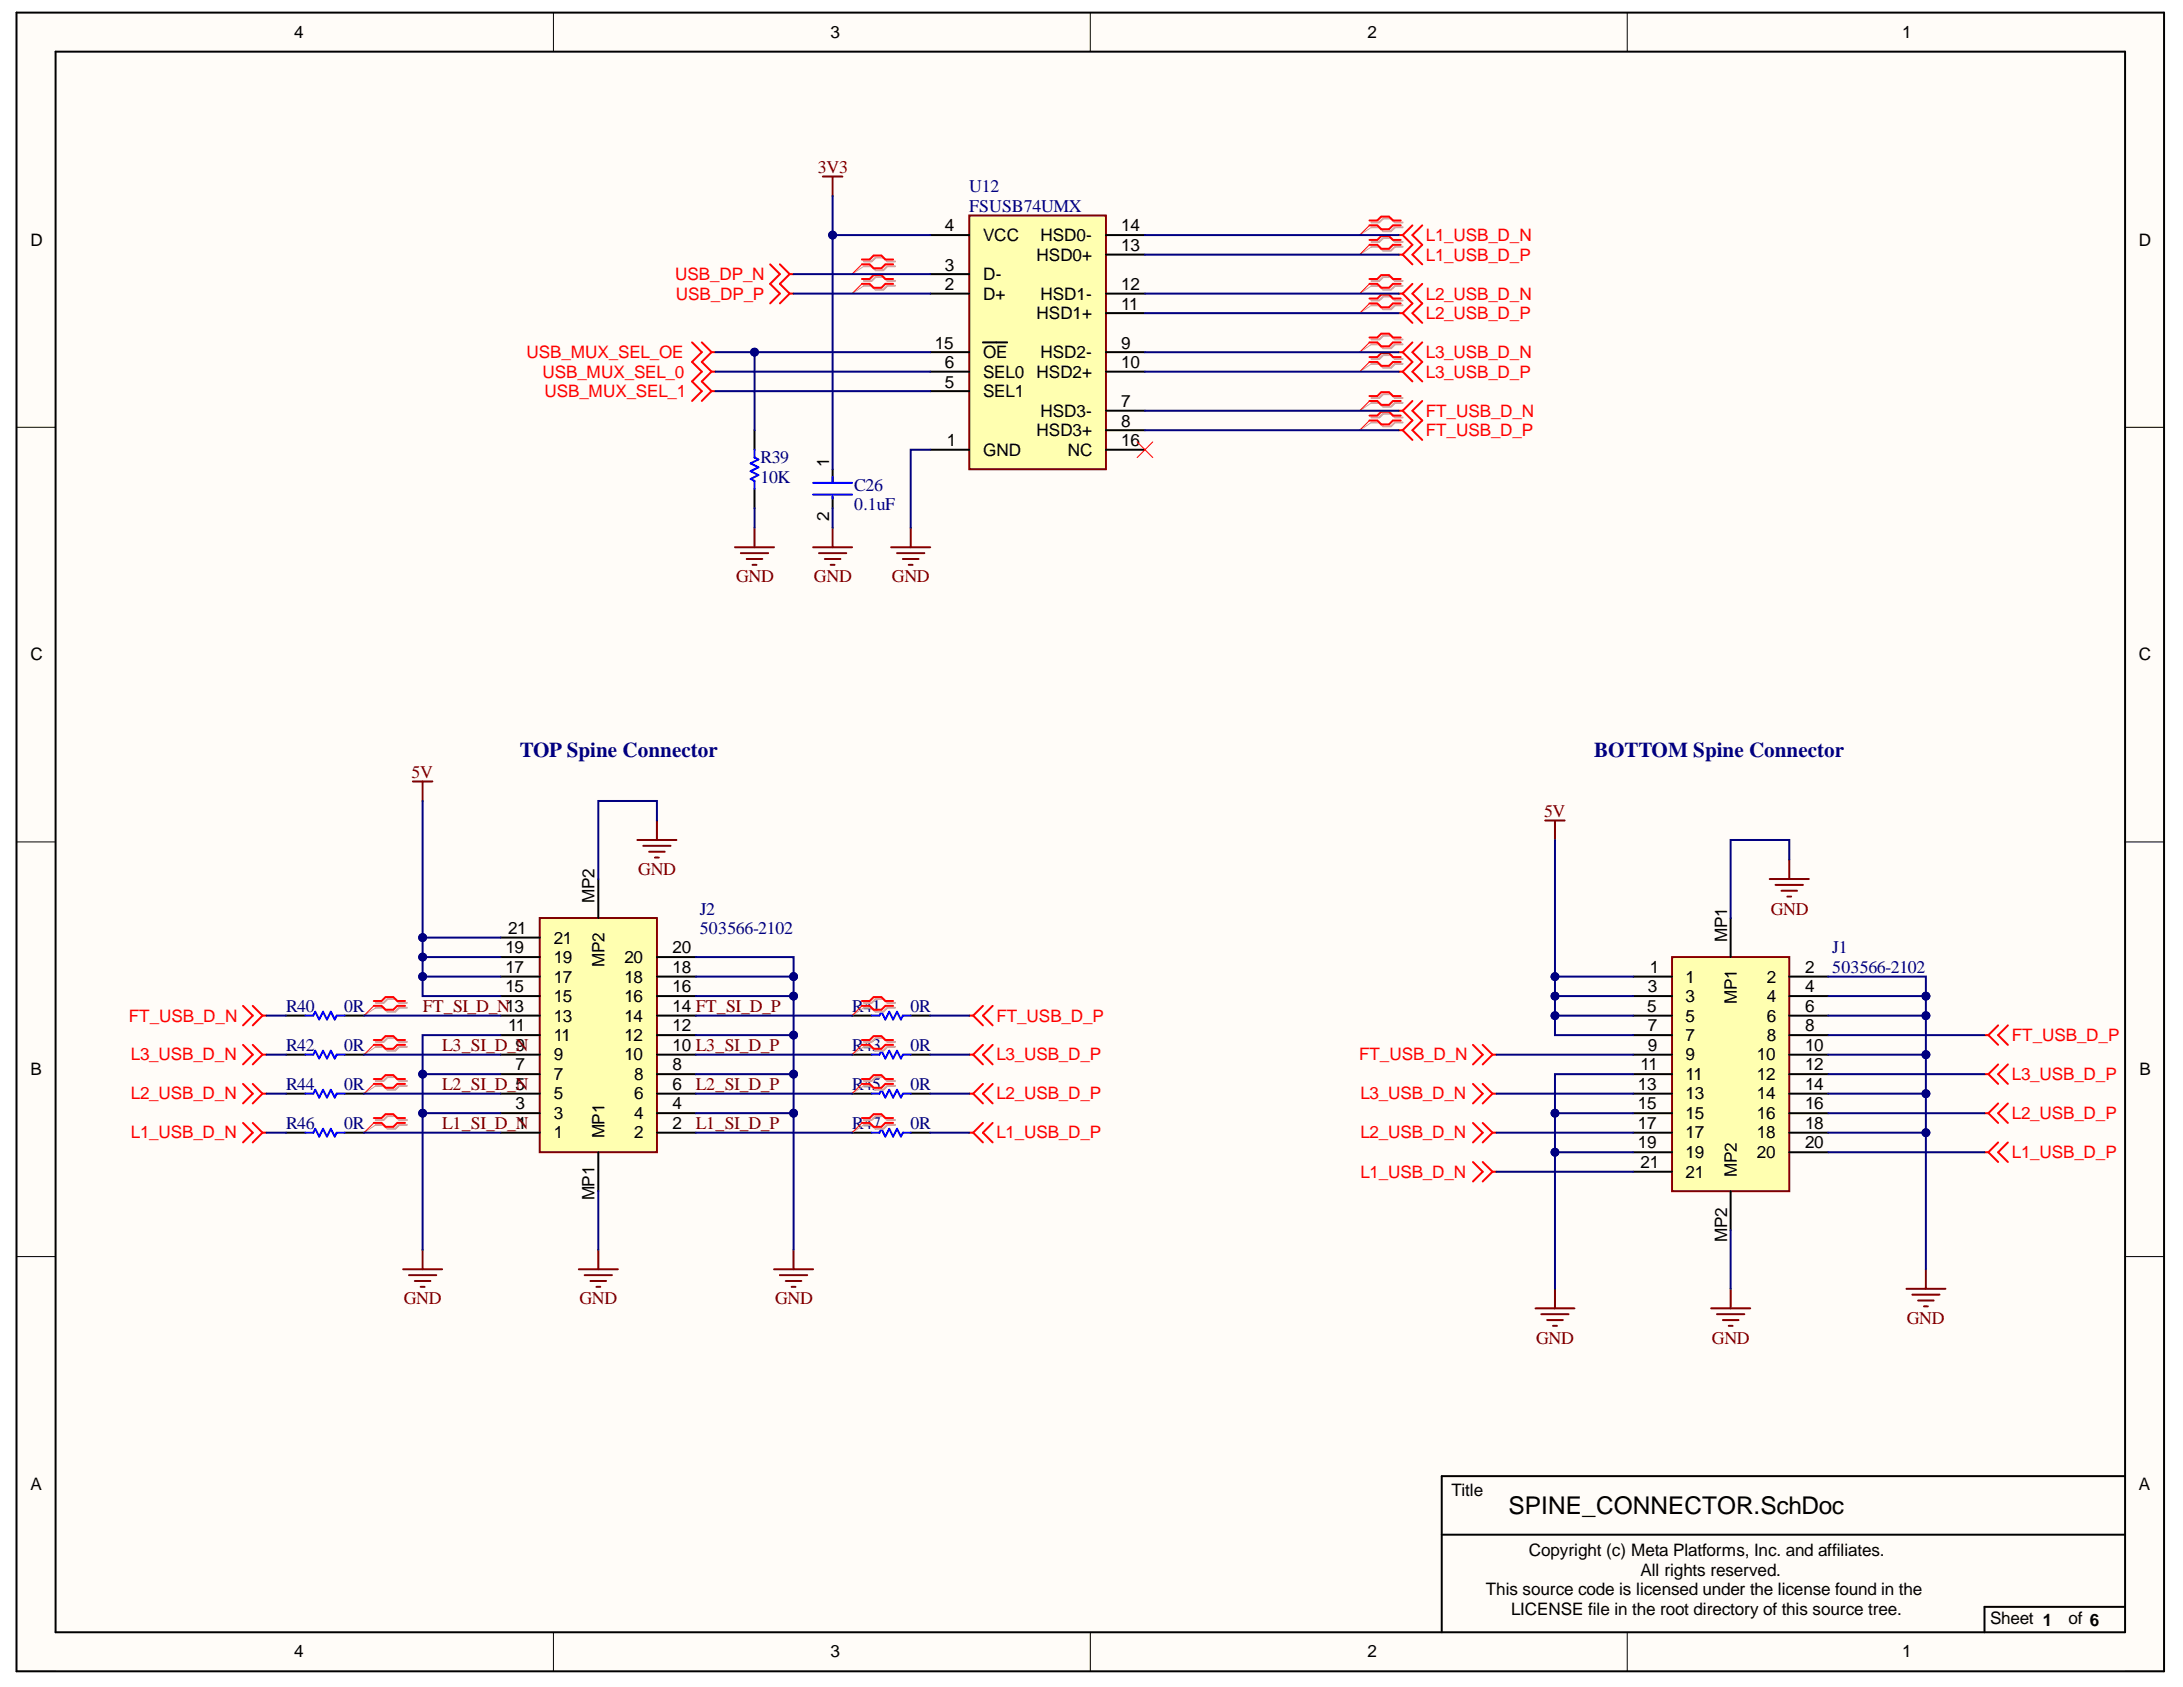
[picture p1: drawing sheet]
<svg xmlns="http://www.w3.org/2000/svg" width="279mm" height="216mm" viewBox="0 0 279 216" stroke-linecap="round" stroke-linejoin="round" font-family="sans-serif">
<defs><g id="words">
<text font-size="3.1" x="193.1" y="193.8">SPINE_CONNECTOR.SchDoc</text>
<g font-size="2.7" fill="#000080">
<text x="66.6" y="96.9">TOP Spine Connector</text>
<text x="204.1" y="96.9">BOTTOM Spine Connector</text>
</g>
<g font-size="2.3" fill="#800000">
<text x="104.7" y="22.1">3V3</text>
<text x="94.2" y="74.5">GND</text>
<text x="104.2" y="74.5">GND</text>
<text x="114.2" y="74.5">GND</text>
<text x="52.7" y="99.5">5V</text>
<text x="197.6" y="104.5">5V</text>
<text x="81.7" y="112">GND</text>
<text x="226.6" y="117">GND</text>
<text x="54.1" y="129.5">FT_SI_D_N13</text>
<text x="56.6" y="134.4">L3_SI_D_9</text>
<text x="66" y="134.4">N</text>
<text x="56.6" y="139.4">L2_SI_D_5</text>
<text x="66" y="139.4">N</text>
<text x="89" y="139.4">L2_SI_D_P</text>
<text x="56.6" y="144.5">L1_SI_D_N</text>
<text x="89" y="144.5">L1_SI_D_P</text>
<text x="51.7" y="166.9">GND</text>
<text x="74.2" y="166.9">GND</text>
<text x="99.2" y="166.9">GND</text>
<text x="196.6" y="172">GND</text>
<text x="219.1" y="172">GND</text>
<text x="244" y="169.4">GND</text>
</g>
<g font-size="2.3" fill="#000080">
<text x="124.1" y="24.6">U12</text>
<text x="124.1" y="27.1">FSUSB74UMX</text>
<text x="97.3" y="59.3">R39</text>
<text x="97.3" y="61.8">10K</text>
<text x="109.3" y="62.8">C26</text>
<text x="109.3" y="65.3">0.1uF</text>
<text x="89.6" y="117">J2</text>
<text x="89.6" y="119.5">503566-2102</text>
<text x="234.5" y="122">J1</text>
<text x="234.5" y="124.5">503566-2102</text>
<text x="36.6" y="129.5">R40</text>
<text x="44.1" y="129.5">0R</text>
<text x="109.1" y="129.5">R41</text>
<text x="116.5" y="129.5">0R</text>
<text x="36.6" y="134.4">R42</text>
<text x="44.1" y="134.4">0R</text>
<text x="109.1" y="134.4">R43</text>
<text x="116.5" y="134.4">0R</text>
<text x="36.6" y="139.4">R44</text>
<text x="44.1" y="139.4">0R</text>
<text x="109.1" y="139.4">R45</text>
<text x="116.5" y="139.4">0R</text>
<text x="36.6" y="144.5">R46</text>
<text x="44.1" y="144.5">0R</text>
<text x="109.1" y="144.5">R47</text>
<text x="116.5" y="144.5">0R</text>
</g>
<g font-size="2.2">
<text x="37.6" y="4.9">4</text>
<text x="106.3" y="4.9">3</text>
<text x="175" y="4.9">2</text>
<text x="243.5" y="4.9">1</text>
<text x="120.9" y="29.6">4</text>
<text x="143.5" y="29.6">14</text>
<text x="3.9" y="31.4">D</text>
<text x="120.9" y="34.6">3</text>
<text x="125.8" y="35.8">D-</text>
<text x="125.8" y="30.8">VCC</text>
<text x="132.7" y="33.4">HSD0+</text>
<text x="133.2" y="30.8">HSD0-</text>
<text x="143.5" y="32.1">13</text>
<text x="273.7" y="31.4">D</text>
<text x="120.9" y="37.1">2</text>
<text x="125.8" y="38.4">D+</text>
<text x="132.7" y="40.8">HSD1+</text>
<text x="133.2" y="38.4">HSD1-</text>
<text x="143.5" y="37.1">12</text>
<text x="143.5" y="39.6">11</text>
<text x="119.7" y="44.6">15</text>
<text x="120.9" y="47.1">6</text>
<text x="125.8" y="45.9">OE</text>
<text x="133.2" y="45.9">HSD2-</text>
<text x="143.5" y="47.1">10</text>
<text x="143.5" y="44.6">9</text>
<text x="120.9" y="49.6">5</text>
<text x="125.8" y="50.9">SEL1</text>
<text x="125.8" y="48.3">SEL0</text>
<text x="132.7" y="48.3">HSD2+</text>
<text x="133.2" y="53.3">HSD3-</text>
<text x="143.5" y="52">7</text>
<text x="106.1" y="59.8" transform="rotate(-90 106.1 59.8)">1</text>
<text x="121.2" y="57.1">1</text>
<text x="125.8" y="58.3">GND</text>
<text x="132.7" y="55.9">HSD3+</text>
<text x="136.7" y="58.3">NC</text>
<text x="143.5" y="54.6">8</text>
<text x="143.5" y="57.1">16</text>
<text x="106.1" y="66.7" transform="rotate(-90 106.1 66.7)">2</text>
<text x="3.9" y="84.5">C</text>
<text x="273.7" y="84.5">C</text>
<text x="65" y="119.5">21</text>
<text x="76.1" y="115.5" transform="rotate(-90 76.1 115.5)">MP2</text>
<text x="64.7" y="124.5">17</text>
<text x="64.7" y="122">19</text>
<text x="70.9" y="125.7">17</text>
<text x="70.9" y="123.3">19</text>
<text x="70.9" y="120.8">21</text>
<text x="77.4" y="123.7" transform="rotate(-90 77.4 123.7)">MP2</text>
<text x="79.9" y="125.7">18</text>
<text x="79.9" y="123.3">20</text>
<text x="86.1" y="124.5">18</text>
<text x="86.1" y="122">20</text>
<text x="211.2" y="124.5">1</text>
<text x="215.7" y="125.7">1</text>
<text x="221" y="120.5" transform="rotate(-90 221 120.5)">MP1</text>
<text x="226.1" y="125.7">2</text>
<text x="231" y="124.5">2</text>
<text x="64.7" y="127">15</text>
<text x="65" y="132">11</text>
<text x="70.9" y="130.7">13</text>
<text x="70.9" y="128.3">15</text>
<text x="79.9" y="130.7">14</text>
<text x="79.9" y="128.3">16</text>
<text x="86.1" y="132">12</text>
<text x="86.1" y="129.5">14 FT_SI_D_P</text>
<text x="86.1" y="127">16</text>
<text x="210.8" y="129.5">5</text>
<text x="210.9" y="127">3</text>
<text x="210.9" y="132">7</text>
<text x="215.7" y="128.3">3</text>
<text x="215.7" y="130.7">5</text>
<text x="222.3" y="128.4" transform="rotate(-90 222.3 128.4)">MP1</text>
<text x="226.1" y="128.3">4</text>
<text x="226.1" y="130.7">6</text>
<text x="231" y="127">4</text>
<text x="231" y="129.5">6</text>
<text x="231" y="132">8</text>
<text x="3.9" y="137.6">B</text>
<text x="66" y="137">7</text>
<text x="70.9" y="135.7">9</text>
<text x="70.9" y="133.3">11</text>
<text x="79.9" y="135.7">10</text>
<text x="79.9" y="133.3">12</text>
<text x="86.1" y="137">8</text>
<text x="86.1" y="134.5">10 L3_SI_D_P</text>
<text x="210" y="137">11</text>
<text x="210.9" y="134.5">9</text>
<text x="215.7" y="133.3">7</text>
<text x="215.7" y="135.7">9</text>
<text x="224.9" y="135.7">10</text>
<text x="226.1" y="133.3">8</text>
<text x="231" y="134.5">10</text>
<text x="231" y="137">12</text>
<text x="273.8" y="137.6">B</text>
<text x="66" y="142">3</text>
<text x="70.9" y="143.2">3</text>
<text x="70.9" y="140.7">5</text>
<text x="70.9" y="138.3">7</text>
<text x="81.2" y="143.2">4</text>
<text x="81.2" y="140.7">6</text>
<text x="81.2" y="138.3">8</text>
<text x="86.1" y="142">4</text>
<text x="86.1" y="139.5">6</text>
<text x="209.6" y="139.5">13</text>
<text x="209.6" y="142">15</text>
<text x="215.7" y="138.3">11</text>
<text x="215.7" y="140.7">13</text>
<text x="215.7" y="143.2">15</text>
<text x="224.9" y="138.3">12</text>
<text x="224.9" y="140.7">14</text>
<text x="224.9" y="143.2">16</text>
<text x="231" y="139.5">14</text>
<text x="231" y="142">16</text>
<text x="66.2" y="144.5">1</text>
<text x="70.9" y="145.7">1</text>
<text x="77.4" y="145.7" transform="rotate(-90 77.4 145.7)">MP1</text>
<text x="81.2" y="145.7">2</text>
<text x="86.1" y="144.5">2</text>
<text x="209.6" y="144.5">17</text>
<text x="209.6" y="147">19</text>
<text x="210" y="149.5">21</text>
<text x="215.7" y="145.7">17</text>
<text x="215.7" y="148.2">19</text>
<text x="224.9" y="145.7">18</text>
<text x="224.9" y="148.2">20</text>
<text x="231" y="144.5">18</text>
<text x="231" y="147">20</text>
<text x="76.1" y="153.6" transform="rotate(-90 76.1 153.6)">MP1</text>
<text x="215.7" y="150.8">21</text>
<text x="222.3" y="150.7" transform="rotate(-90 222.3 150.7)">MP2</text>
<text x="221" y="159" transform="rotate(-90 221 159)">MP2</text>
<text x="3.9" y="190.7">A</text>
<text x="185.8" y="191.4">Title</text>
<text x="273.7" y="190.7">A</text>
<text x="195.7" y="199.2">Copyright (c) Meta Platforms, Inc. and affiliates.</text>
<text x="210" y="201.6">All rights reserved.</text>
<text x="190.2" y="204.2">This source code is licensed under the license found in the</text>
<text x="193.4" y="206.6">LICENSE file in the root directory of this source tree.</text>
<text x="254.7" y="207.9">Sheet 1</text>
<text x="264.8" y="207.9">of 6</text>
<text x="37.6" y="212.1">4</text>
<text x="106.3" y="212.1">3</text>
<text x="175" y="212.1">2</text>
<text x="243.5" y="212.1">1</text>
</g>
<g font-size="2.2" fill="#f00">
<text x="86.4" y="35.8">USB_DP_N</text>
<text x="182.5" y="30.8">L1_USB_D_N</text>
<text x="182.5" y="33.4">L1_USB_D_P</text>
<text x="86.5" y="38.4">USB_DP_P</text>
<text x="182.5" y="40.8">L2_USB_D_P</text>
<text x="182.5" y="38.4">L2_USB_D_N</text>
<text x="67.4" y="45.9">USB_MUX_SEL_OE</text>
<text x="182.5" y="45.9">L3_USB_D_N</text>
<text x="69.4" y="48.3">USB_MUX_SEL_0</text>
<text x="69.7" y="50.9">USB_MUX_SEL_1</text>
<text x="182.5" y="48.3">L3_USB_D_P</text>
<text x="182.5" y="53.3">FT_USB_D_N</text>
<text x="182.5" y="55.9">FT_USB_D_P</text>
<text x="16.5" y="130.7">FT_USB_D_N</text>
<text x="127.5" y="130.7">FT_USB_D_P</text>
<text x="16.7" y="135.7">L3_USB_D_N</text>
<text x="127.5" y="135.7">L3_USB_D_P</text>
<text x="173.9" y="135.7">FT_USB_D_N</text>
<text x="257.5" y="133.3">FT_USB_D_P</text>
<text x="16.7" y="140.7">L2_USB_D_N</text>
<text x="127.5" y="140.7">L2_USB_D_P</text>
<text x="174.1" y="140.7">L3_USB_D_N</text>
<text x="257.5" y="143.2">L2_USB_D_P</text>
<text x="257.5" y="138.3">L3_USB_D_P</text>
<text x="16.7" y="145.7">L1_USB_D_N</text>
<text x="127.5" y="145.7">L1_USB_D_P</text>
<text x="174.1" y="145.7">L2_USB_D_N</text>
<text x="257.5" y="148.2">L1_USB_D_P</text>
<text x="174.1" y="150.8">L1_USB_D_N</text>
</g>
</g></defs>
<g fill="#fffcf8">
<path d="M2.1 1.6h274.9v212.3h-274.9z" fill-rule="evenodd"/>
<path d="M7.1 6.6h264.9v202.3h-264.9z" fill-rule="evenodd"/>
</g>
<g fill="none" stroke="#000" stroke-width=".13">
<path d="M2.1 1.6v5M70.8 1.6v5M139.5 1.6v5M208.3 1.6v5M2.1 54.7h5M272 54.7h5M2.1 107.7h5M272 107.8h5M2.1 160.8h5M272 160.8h5M2.1 208.9v5h5M70.8 208.9v5"/>
<path d="M139.5 208.9v5M208.3 208.9v5M272 213.9h5"/>
</g>
<path d="M2.1 1.6h274.9v212.3h-274.9zM7.1 6.6h264.9v202.3h-264.9zM184.5 196.4h87.5M272 188.9h-87.5v20M272 205.6h-18v3.3" fill="none" stroke="#000" stroke-width=".25"/>
<path d="M226.5 112.5h5M227.3 113.2h3.5M228 114h2M228.8 114.7h.5M229 110v2.5M219 167.4h5M219.8 168.2h3.5M220.5 168.9h2M221.3 169.7h.5M221.5 164.9v2.5" fill="none" stroke="#800000" stroke-width=".25"/>
<path d="M214 122.5h15v30h-15z" fill-rule="evenodd" fill="#ffffb0"/>
<g fill="none" stroke="#800000" stroke-width=".25">
<path d="M52.8 100h2.5M54.1 100v2.5M81.6 107.5h5M82.3 108.2h3.5M83.1 109h2M83.8 109.7h.5M84.1 105v2.5M214 122.5h15v30h-15zM76.6 159.9v2.5M101.6 159.9v2.5M74.1 162.4h5M74.8 163.2h3.5"/>
<path d="M75.6 163.9h2M76.3 164.7h.5M99.1 162.4h5M99.8 163.2h3.5M100.6 163.9h2M101.3 164.7h.5"/>
</g>
<g fill="none" stroke="#000" stroke-width=".25">
<path d="M221.5 117.5v5M209 125h5M209 127.5h5M209 130h5M209 132.5h5M209 135h5M209 137.5h5M209 140h5M229 125h5M229 127.5h5M229 130h5M229 132.5h5"/>
<path d="M229 135h5M229 137.5h5M229 140h5M209 142.5h5M209 145h5M209 147.5h5M209 150h5M221.5 152.5v4.9M229 142.5h5M229 145h5M229 147.5h5"/>
</g>
<path d="M69.1 117.5h15v30h-15z" fill-rule="evenodd" fill="#ffffb0"/>
<g fill="none" stroke="#800000" stroke-width=".25">
<path d="M69.1 117.5h15v30h-15zM197.8 105h2.5M199 105v2.5M54.1 159.9v2.5M51.6 162.4h5M52.3 163.2h3.5M53.1 163.9h2M53.8 164.7h.5M196.5 167.4h5M197.3 168.2h3.5M198 168.9h2M198.8 169.7h.5"/>
<path d="M199 164.9v2.5M244 164.9h5M244.7 165.7h3.5M245.5 166.4h2M246.2 167.2h.5M246.5 162.4v2.5"/>
</g>
<g fill="none" stroke="#000" stroke-width=".25">
<path d="M64.1 120h5M76.6 112.5v5M64.1 140h5M64.1 137.5h5M64.1 135h5M64.1 132.5h5M64.1 130h5M64.1 127.5h5M64.1 125h5M64.1 122.5h5M84.1 140h5M84.1 137.5h5"/>
<path d="M84.1 135h5M84.1 132.5h5M84.1 130h5M84.1 127.5h5M84.1 125h5M84.1 122.5h5M64.1 145h5M64.1 142.5h5M76.6 147.5v5M84.1 145h5M84.1 142.5h5"/>
</g>
<g fill="none" stroke="#f00" stroke-width=".25">
<path d="M31.1 138.7l1.3 1.3-1.3 1.2M31.1 133.7l1.3 1.3-1.3 1.2M31.1 128.7l1.3 1.3-1.3 1.2M32.4 138.7l1.2 1.3M32.4 133.7l1.2 1.3M32.4 128.7l1.2 1.3M33.6 140h.5M33.6 140l-1.2 1.2M33.6 135h.5M33.6 135l-1.2 1.2M33.6 130h.5M33.6 130l-1.2 1.2"/>
<path d="M124.1 140h.5M124.1 135h.5M124.1 130h.5M124.6 140l1.2 1.2M124.6 135l1.2 1.2M124.6 130l1.2 1.2M125.8 138.7l-1.2 1.3M125.8 133.7l-1.2 1.3M125.8 128.7l-1.2 1.3M127.1 138.7l-1.3 1.3 1.3 1.2M127.1 133.7l-1.3 1.3 1.3 1.2M127.1 128.7l-1.3 1.3 1.3 1.2"/>
<path d="M188.5 138.7l1.3 1.3-1.3 1.2M188.5 133.7l1.3 1.3-1.3 1.2M189.8 138.7l1.2 1.3M189.8 133.7l1.2 1.3M191 140h.5M191 135h.5M191 140l-1.2 1.2M191 135l-1.2 1.2M254 137.5h.5M254 132.5h.5M254.5 137.5l1.2 1.2M254.5 132.5l1.2 1.2"/>
<path d="M255.7 136.2l-1.2 1.3M255.7 131.2l-1.2 1.3M257 136.2l-1.3 1.3 1.3 1.2M257 131.2l-1.3 1.3 1.3 1.2M31.1 143.7l1.3 1.3-1.3 1.2M32.4 143.7l1.2 1.3M33.6 145h.5M33.6 145l-1.2 1.2M124.1 145h.5M124.6 145l1.2 1.2M125.8 143.7l-1.2 1.3M127.1 143.7l-1.3 1.3 1.3 1.2"/>
<path d="M188.5 143.7l1.3 1.3-1.3 1.2M188.5 148.7l1.3 1.3-1.3 1.2M189.8 143.7l1.2 1.3M189.8 148.7l1.2 1.3M191 145h.5M191 145l-1.2 1.2M191 150l-1.2 1.2M191 150h.5M254 142.5h.5M254 147.5h.5M254.5 142.5l1.2 1.2M254.5 147.5l1.2 1.2"/>
<path d="M255.7 141.2l-1.2 1.3M255.7 146.2l-1.2 1.3M257 141.2l-1.3 1.3 1.3 1.2M257 146.2l-1.3 1.3 1.3 1.2"/>
</g>
<path d="M124.1 27.6h17.4v32.5h-17.4z" fill-rule="evenodd" fill="#ffffb0"/>
<g fill="none" stroke="#800000" stroke-width=".25">
<path d="M105.3 22.6h2.5M106.6 22.6v2.5M124.1 27.6h17.4v32.5h-17.4zM94.1 70h5M94.8 70.8h3.5M95.6 71.5h2M96.3 72.3h.5M96.6 67.5v2.5M104.1 70h5M104.8 70.8h3.5M105.6 71.5h2M106.3 72.3h.5"/>
<path d="M106.6 67.5v2.5M114.1 70h5M114.8 70.8h3.5M115.6 71.5h2M116.3 72.3h.5M116.6 67.5v2.5"/>
</g>
<g fill="none" stroke="#000" stroke-width=".25">
<path d="M119.1 37.6h5M119.1 35.1h5M119.1 30.1h5M141.5 37.6h5M141.5 30.1h5M141.5 32.6h5M96.6 55.1v2.5M119.1 57.6h5M119.1 50.1h5M119.1 47.6h5M119.1 45.1h5M125.8 43.8h3.1"/>
<path d="M141.5 57.6h5M141.5 47.6h5M141.5 52.6h5M141.5 55.1h5M141.5 40.1h5M141.5 45.1h5M96.6 62.5v2.5M106.6 60.1v1.7M106.6 63.5v1.5M36.6 130h2.5M36.6 135h2.5M36.6 140h2.5"/>
<path d="M44.1 130h2.5M44.1 135h2.5M44.1 140h2.5M109.1 130h2.5M109.1 135h2.5M109.1 140h2.5M116.6 130h2.5M116.6 135h2.5M116.6 140h2.5M36.6 145h2.5M44.1 145h2.5M109.1 145h2.5"/>
<path d="M116.6 145h2.5"/>
</g>
<g fill="none" stroke="#f00" stroke-width=".13">
<path d="M110.3 33.8l-1.2 1.3M110.3 36.3l-1.2 1.3M175.3 28.8l-1.3 1.3M175.3 31.3l-1.3 1.3M175.3 36.3l-1.3 1.3M175.3 38.8l-1.3 1.3M145.5 56.6l2 2M147.5 56.6l-2 2M175.3 43.8l-1.3 1.3M175.3 46.3l-1.3 1.3M175.3 51.3l-1.3 1.3M175.3 53.8l-1.3 1.3"/>
<path d="M47.8 128.7l-1.2 1.3M47.8 133.7l-1.2 1.3M47.8 138.7l-1.2 1.3M110.3 128.7l-1.2 1.3M110.3 133.7l-1.2 1.3M110.3 138.7l-1.2 1.3M47.8 143.7l-1.2 1.3M110.3 143.7l-1.2 1.3"/>
</g>
<g fill="none" stroke="#00f" stroke-width=".25">
<path d="M96.6 57.6v1l.5 .2-1 .5 1 .5-1 .5 1 .5-1 .5 .5 .3v.9M104.1 61.8h5M104.1 63.3h5M106.6 61v.8M106.6 63.5v.3M39.1 130h1l.2-.5 .5 1 .5-1 .5 1 .5-1 .5 1 .3-.5h1M39.1 135h1l.2-.5 .5 1 .5-1 .5 1 .5-1 .5 1 .3-.5h1M39.1 140h1l.2-.5 .5 1 .5-1 .5 1 .5-1 .5 1 .3-.5h1M111.6 130h1l.2-.5 .5 1 .5-1 .5 1 .5-1 .5 1 .3-.5h1M111.6 135h1l.2-.5 .5 1 .5-1 .5 1 .5-1 .5 1 .3-.5h1M111.6 140h1l.2-.5 .5 1 .5-1 .5 1 .5-1 .5 1 .3-.5h1M39.1 145h1l.2-.5 .5 1 .5-1 .5 1 .5-1 .5 1 .3-.5h1"/>
<path d="M111.6 145h1l.2-.5 .5 1 .5-1 .5 1 .5-1 .5 1 .3-.5h1"/>
</g>
<g fill="none" stroke="#f00" stroke-width=".25">
<path d="M98.6 33.8l1.2 1.3-1.2 1.2 1.2 1.3-1.2 1.2M99.8 33.8l1.3 1.3M101.1 37.6l-1.3 1.2M101.1 35.1l-1.3 1.2 1.3 1.3M101.1 37.6h.5M101.1 35.1h.5M110.3 33.2h1l.5-.5h1l.5 .5h1M110.3 33.8h1l.5 .5h1l.5-.5h1M110.3 35.7h1l.5-.5h1l.5 .5h1M110.3 36.3h1l.5 .5h1l.5-.5h1M175.3 28.2h1l.5-.5h1l.5 .5h1M175.3 28.8h1l.5 .5h1l.5-.5h1"/>
<path d="M175.3 30.7h1l.5-.5h1l.5 .5h1M175.3 31.3h1l.5 .5h1l.5-.5h1M175.3 35.7h1l.5-.5h1l.5 .5h1M175.3 36.3h1l.5 .5h1l.5-.5h1M175.3 38.2h1l.5-.5h1l.5 .5h1M175.3 38.8h1l.5 .5h1l.5-.5h1M179 37.6h.5M179 30.1h.5M179 32.6h.5M179.5 30.1l1.3 1.2-1.3 1.3M179.5 32.6l1.3 1.2M179.5 37.6l1.3 1.2-1.3 1.3"/>
<path d="M180.8 28.8l-1.3 1.3M180.8 36.3l-1.3 1.3M182 28.8l-1.2 1.3 1.2 1.2-1.2 1.3 1.2 1.2M182 36.3l-1.2 1.3 1.2 1.2-1.2 1.3 1.2 1.2M88.6 43.8l1.2 1.3-1.2 1.2 1.2 1.3-1.2 1.2 1.2 1.3-1.2 1.2M89.8 43.8l1.3 1.3M91.1 47.6l-1.3 1.2 1.3 1.3M91.1 45.1l-1.3 1.2 1.3 1.3M91.1 47.6h.5M91.1 50.1l-1.3 1.2M91.1 50.1h.5M91.1 45.1h.5"/>
<path d="M175.3 43.2h1l.5-.5h1l.5 .5h1M175.3 43.8h1l.5 .5h1l.5-.5h1M175.3 45.7h1l.5-.5h1l.5 .5h1M175.3 46.3h1l.5 .5h1l.5-.5h1M175.3 50.7h1l.5-.5h1l.5 .5h1M175.3 51.3h1l.5 .5h1l.5-.5h1M175.3 53.2h1l.5-.5h1l.5 .5h1M175.3 53.8h1l.5 .5h1l.5-.5h1M179 45.1h.5M179 47.6h.5M179 52.6h.5M179 55.1h.5"/>
<path d="M179 40.1h.5M179.5 45.1l1.3 1.2-1.3 1.3M179.5 47.6l1.3 1.2M179.5 52.6l1.3 1.2-1.3 1.3M179.5 55.1l1.3 1.2M179.5 40.1l1.3 1.2M180.8 43.8l-1.3 1.3M180.8 51.3l-1.3 1.3M182 43.8l-1.2 1.3 1.2 1.2-1.2 1.3 1.2 1.2M182 51.3l-1.2 1.3 1.2 1.2-1.2 1.3 1.2 1.2M47.8 128.1h1l.5-.5h1l.5 .5h1M47.8 128.7h1l.5 .5h1l.5-.5h1"/>
<path d="M47.8 133.1h1l.5-.5h1l.5 .5h1M47.8 133.7h1l.5 .5h1l.5-.5h1M47.8 138.1h1l.5-.5h1l.5 .5h1M47.8 138.7h1l.5 .5h1l.5-.5h1M110.3 128.1h1l.5-.5h1l.5 .5h1M110.3 128.7h1l.5 .5h1l.5-.5h1M110.3 133.1h1l.5-.5h1l.5 .5h1M110.3 133.7h1l.5 .5h1l.5-.5h1M110.3 138.1h1l.5-.5h1l.5 .5h1M110.3 138.7h1l.5 .5h1l.5-.5h1M47.8 143.1h1l.5-.5h1l.5 .5h1M47.8 143.7h1l.5 .5h1l.5-.5h1"/>
<path d="M110.3 143.1h1l.5-.5h1l.5 .5h1M110.3 143.7h1l.5 .5h1l.5-.5h1"/>
</g>
<g fill="none" stroke="#d0a19e" stroke-width=".25">
<path d="M110.6 33.5h1l.5-.5h1l.5 .5h1M110.6 34.1h1l.5 .5h1l.5-.5h1M110.6 36h1l.5-.5h1l.5 .5h1M110.6 36.6h1l.5 .5h1l.5-.5h1M175.5 28.5h1l.5-.5h1l.5 .5h1M175.5 29.1h1l.5 .5h1l.5-.5h1M175.5 31h1l.5-.5h1l.5 .5h1M175.5 31.6h1l.5 .5h1l.5-.5h1M175.5 36h1l.5-.5h1l.5 .5h1M175.5 36.6h1l.5 .5h1l.5-.5h1M175.5 38.5h1l.5-.5h1l.5 .5h1M175.5 39.1h1l.5 .5h1l.5-.5h1"/>
<path d="M175.5 43.4h1l.5-.4h1l.5 .4h1M175.5 44.1h1l.5 .5h1l.5-.5h1M175.5 45.9h1l.5-.5h1l.5 .5h1M175.5 46.6h1l.5 .5h1l.5-.5h1M175.5 50.9h1l.5-.5h1l.5 .5h1M175.5 51.6h1l.5 .5h1l.5-.5h1M175.5 53.4h1l.5-.5h1l.5 .5h1M175.5 54.1h1l.5 .5h1l.5-.5h1M48.1 128.4h1l.5-.5h1l.5 .5h1M48.1 129h1l.5 .5h1l.5-.5h1M48.1 133.3h1l.5-.5h1l.5 .5h1M48.1 134h1l.5 .5h1l.5-.5h1"/>
<path d="M48.1 138.3h1l.5-.5h1l.5 .5h1M48.1 139h1l.5 .5h1l.5-.5h1M110.6 128.4h1l.5-.5h1l.5 .5h1M110.6 129h1l.5 .5h1l.5-.5h1M110.6 133.3h1l.5-.5h1l.5 .5h1M110.6 134h1l.5 .5h1l.5-.5h1M110.6 138.3h1l.5-.5h1l.5 .5h1M110.6 139h1l.5 .5h1l.5-.5h1M48.1 143.3h1l.5-.5h1l.5 .5h1M48.1 144h1l.5 .5h1l.5-.5h1M110.6 143.3h1l.5-.5h1l.5 .5h1M110.6 144h1l.5 .5h1l.5-.5h1"/>
</g>
<g fill="none" stroke="#d0a19e" stroke-width=".13">
<path d="M110.6 34.1l-1.5 1M110.6 36.6l-1.5 1M175.5 29.1l-1.5 1M175.5 31.6l-1.5 1M175.5 36.6l-1.5 1M175.5 39.1l-1.5 1M175.5 44.1l-1.5 1M175.5 46.6l-1.5 1M175.5 51.6l-1.5 1M175.5 54.1l-1.5 1M48.1 129l-1.5 1M48.1 134l-1.5 1"/>
<path d="M48.1 139l-1.5 1M110.6 129l-1.5 1M110.6 134l-1.5 1M110.6 139l-1.5 1M48.1 144l-1.5 1M110.6 144l-1.5 1"/>
</g>
<path d="M54.1 102.5v17.5h10M229 110v-2.5h-7.5v10M221.5 157.4v7.5" fill="none" stroke="#000080" stroke-width=".25"/>
<circle cx="54.1" cy="120" r=".5" fill="#000080"/>
<circle cx="54.1" cy="120" r=".5" fill="none" stroke="#000080" stroke-width=".13"/>
<path d="M54.1 120v2.5h10" fill="none" stroke="#000080" stroke-width=".25"/>
<circle cx="54.1" cy="122.5" r=".5" fill="#000080"/>
<circle cx="54.1" cy="122.5" r=".5" fill="none" stroke="#000080" stroke-width=".13"/>
<circle cx="54.1" cy="120" r=".5" fill="#000080"/>
<circle cx="54.1" cy="120" r=".5" fill="none" stroke="#000080" stroke-width=".13"/>
<path d="M54.1 122.5v2.5h10" fill="none" stroke="#000080" stroke-width=".25"/>
<circle cx="54.1" cy="125" r=".5" fill="#000080"/>
<circle cx="54.1" cy="125" r=".5" fill="none" stroke="#000080" stroke-width=".13"/>
<circle cx="54.1" cy="122.5" r=".5" fill="#000080"/>
<circle cx="54.1" cy="122.5" r=".5" fill="none" stroke="#000080" stroke-width=".13"/>
<path d="M84.1 105v-2.5h-7.5v10M89.1 125h12.5M76.6 152.5v7.4" fill="none" stroke="#000080" stroke-width=".25"/>
<circle cx="101.6" cy="125" r=".5" fill="#000080"/>
<circle cx="101.6" cy="125" r=".5" fill="none" stroke="#000080" stroke-width=".13"/>
<path d="M89.1 127.5h12.5" fill="none" stroke="#000080" stroke-width=".25"/>
<circle cx="101.6" cy="127.5" r=".5" fill="#000080"/>
<circle cx="101.6" cy="127.5" r=".5" fill="none" stroke="#000080" stroke-width=".13"/>
<path d="M54.1 125v2.5h10" fill="none" stroke="#000080" stroke-width=".25"/>
<circle cx="54.1" cy="125" r=".5" fill="#000080"/>
<circle cx="54.1" cy="125" r=".5" fill="none" stroke="#000080" stroke-width=".13"/>
<path d="M89.1 132.5h12.5" fill="none" stroke="#000080" stroke-width=".25"/>
<circle cx="101.6" cy="132.5" r=".5" fill="#000080"/>
<circle cx="101.6" cy="132.5" r=".5" fill="none" stroke="#000080" stroke-width=".13"/>
<path d="M89.1 142.5h12.5" fill="none" stroke="#000080" stroke-width=".25"/>
<circle cx="101.6" cy="142.5" r=".5" fill="#000080"/>
<circle cx="101.6" cy="142.5" r=".5" fill="none" stroke="#000080" stroke-width=".13"/>
<path d="M89.1 137.5h12.5" fill="none" stroke="#000080" stroke-width=".25"/>
<circle cx="101.6" cy="137.5" r=".5" fill="#000080"/>
<circle cx="101.6" cy="137.5" r=".5" fill="none" stroke="#000080" stroke-width=".13"/>
<path d="M54.1 137.5h10" fill="none" stroke="#000080" stroke-width=".25"/>
<circle cx="54.1" cy="137.5" r=".5" fill="#000080"/>
<circle cx="54.1" cy="137.5" r=".5" fill="none" stroke="#000080" stroke-width=".13"/>
<path d="M54.1 142.5h10" fill="none" stroke="#000080" stroke-width=".25"/>
<circle cx="54.1" cy="142.5" r=".5" fill="#000080"/>
<circle cx="54.1" cy="142.5" r=".5" fill="none" stroke="#000080" stroke-width=".13"/>
<path d="M199 107.5v17.5h10" fill="none" stroke="#000080" stroke-width=".25"/>
<circle cx="199" cy="125" r=".5" fill="#000080"/>
<circle cx="199" cy="125" r=".5" fill="none" stroke="#000080" stroke-width=".13"/>
<path d="M199 125v2.5h10" fill="none" stroke="#000080" stroke-width=".25"/>
<circle cx="199" cy="127.5" r=".5" fill="#000080"/>
<circle cx="199" cy="127.5" r=".5" fill="none" stroke="#000080" stroke-width=".13"/>
<circle cx="199" cy="125" r=".5" fill="#000080"/>
<circle cx="199" cy="125" r=".5" fill="none" stroke="#000080" stroke-width=".13"/>
<path d="M199 127.5v2.5h10" fill="none" stroke="#000080" stroke-width=".25"/>
<circle cx="199" cy="130" r=".5" fill="#000080"/>
<circle cx="199" cy="130" r=".5" fill="none" stroke="#000080" stroke-width=".13"/>
<circle cx="199" cy="127.5" r=".5" fill="#000080"/>
<circle cx="199" cy="127.5" r=".5" fill="none" stroke="#000080" stroke-width=".13"/>
<path d="M199 130v2.5h10" fill="none" stroke="#000080" stroke-width=".25"/>
<circle cx="199" cy="130" r=".5" fill="#000080"/>
<circle cx="199" cy="130" r=".5" fill="none" stroke="#000080" stroke-width=".13"/>
<path d="M191.5 135h17.5M191.5 140h17.5M199 142.5h10" fill="none" stroke="#000080" stroke-width=".25"/>
<circle cx="199" cy="142.5" r=".5" fill="#000080"/>
<circle cx="199" cy="142.5" r=".5" fill="none" stroke="#000080" stroke-width=".13"/>
<path d="M191.5 145h17.5M199 147.5h10" fill="none" stroke="#000080" stroke-width=".25"/>
<circle cx="199" cy="147.5" r=".5" fill="#000080"/>
<circle cx="199" cy="147.5" r=".5" fill="none" stroke="#000080" stroke-width=".13"/>
<path d="M234 127.5h12.5M191.5 150h17.5" fill="none" stroke="#000080" stroke-width=".25"/>
<circle cx="246.5" cy="127.5" r=".5" fill="#000080"/>
<circle cx="246.5" cy="127.5" r=".5" fill="none" stroke="#000080" stroke-width=".13"/>
<path d="M234 130h12.5" fill="none" stroke="#000080" stroke-width=".25"/>
<circle cx="246.5" cy="130" r=".5" fill="#000080"/>
<circle cx="246.5" cy="130" r=".5" fill="none" stroke="#000080" stroke-width=".13"/>
<path d="M234 132.5h20M234 137.5h20M234 135h12.5" fill="none" stroke="#000080" stroke-width=".25"/>
<circle cx="246.5" cy="135" r=".5" fill="#000080"/>
<circle cx="246.5" cy="135" r=".5" fill="none" stroke="#000080" stroke-width=".13"/>
<path d="M234 142.5h20M234 147.5h20M234 145h12.5" fill="none" stroke="#000080" stroke-width=".25"/>
<circle cx="246.5" cy="145" r=".5" fill="#000080"/>
<circle cx="246.5" cy="145" r=".5" fill="none" stroke="#000080" stroke-width=".13"/>
<path d="M234 140h12.5" fill="none" stroke="#000080" stroke-width=".25"/>
<circle cx="246.5" cy="140" r=".5" fill="#000080"/>
<circle cx="246.5" cy="140" r=".5" fill="none" stroke="#000080" stroke-width=".13"/>
<path d="M101.6 35.1h17.5M101.6 37.6h17.5M106.6 25.1v5h12.5M146.5 55.1h32.5" fill="none" stroke="#000080" stroke-width=".25"/>
<circle cx="106.6" cy="30.1" r=".5" fill="#000080"/>
<circle cx="106.6" cy="30.1" r=".5" fill="none" stroke="#000080" stroke-width=".13"/>
<path d="M106.6 30.1v30M119.1 57.6h-2.5v9.9M106.6 65v2.5" fill="none" stroke="#000080" stroke-width=".25"/>
<circle cx="106.6" cy="30.1" r=".5" fill="#000080"/>
<circle cx="106.6" cy="30.1" r=".5" fill="none" stroke="#000080" stroke-width=".13"/>
<path d="M119.1 45.1h-22.5v10" fill="none" stroke="#000080" stroke-width=".25"/>
<circle cx="96.6" cy="45.1" r=".5" fill="#000080"/>
<circle cx="96.6" cy="45.1" r=".5" fill="none" stroke="#000080" stroke-width=".13"/>
<path d="M91.6 45.1h5M96.6 65v2.5" fill="none" stroke="#000080" stroke-width=".25"/>
<circle cx="96.6" cy="45.1" r=".5" fill="#000080"/>
<circle cx="96.6" cy="45.1" r=".5" fill="none" stroke="#000080" stroke-width=".13"/>
<g fill="none" stroke="#000080" stroke-width=".25">
<path d="M146.5 37.6h32.5M146.5 32.6h32.5M146.5 30.1h32.5M91.6 47.6h27.5M91.6 50.1h27.5M146.5 52.6h32.5M146.5 47.6h32.5M146.5 45.1h32.5M146.5 40.1h32.5M34.1 130h2.5M34.1 135h2.5M34.1 140h2.5"/>
<path d="M46.6 130h17.5M46.6 135h17.5M46.6 140h17.5M64.1 132.5h-10v27.4M89.1 130h20M89.1 135h20M89.1 140h20M119.1 130h5M119.1 135h5M119.1 140h5M34.1 145h2.5M46.6 145h17.5"/>
<path d="M89.1 145h20M119.1 145h5"/>
</g>
<circle cx="54.1" cy="137.5" r=".5" fill="#000080"/>
<circle cx="54.1" cy="137.5" r=".5" fill="none" stroke="#000080" stroke-width=".13"/>
<circle cx="54.1" cy="142.5" r=".5" fill="#000080"/>
<circle cx="54.1" cy="142.5" r=".5" fill="none" stroke="#000080" stroke-width=".13"/>
<path d="M89.1 122.5h12.5v37.4" fill="none" stroke="#000080" stroke-width=".25"/>
<circle cx="101.6" cy="125" r=".5" fill="#000080"/>
<circle cx="101.6" cy="125" r=".5" fill="none" stroke="#000080" stroke-width=".13"/>
<circle cx="101.6" cy="127.5" r=".5" fill="#000080"/>
<circle cx="101.6" cy="127.5" r=".5" fill="none" stroke="#000080" stroke-width=".13"/>
<circle cx="101.6" cy="132.5" r=".5" fill="#000080"/>
<circle cx="101.6" cy="132.5" r=".5" fill="none" stroke="#000080" stroke-width=".13"/>
<circle cx="101.6" cy="137.5" r=".5" fill="#000080"/>
<circle cx="101.6" cy="137.5" r=".5" fill="none" stroke="#000080" stroke-width=".13"/>
<circle cx="101.6" cy="142.5" r=".5" fill="#000080"/>
<circle cx="101.6" cy="142.5" r=".5" fill="none" stroke="#000080" stroke-width=".13"/>
<path d="M209 137.5h-10v27.4" fill="none" stroke="#000080" stroke-width=".25"/>
<circle cx="199" cy="142.5" r=".5" fill="#000080"/>
<circle cx="199" cy="142.5" r=".5" fill="none" stroke="#000080" stroke-width=".13"/>
<circle cx="199" cy="147.5" r=".5" fill="#000080"/>
<circle cx="199" cy="147.5" r=".5" fill="none" stroke="#000080" stroke-width=".13"/>
<path d="M234 125h12.5v37.4" fill="none" stroke="#000080" stroke-width=".25"/>
<circle cx="246.5" cy="127.5" r=".5" fill="#000080"/>
<circle cx="246.5" cy="127.5" r=".5" fill="none" stroke="#000080" stroke-width=".13"/>
<circle cx="246.5" cy="130" r=".5" fill="#000080"/>
<circle cx="246.5" cy="130" r=".5" fill="none" stroke="#000080" stroke-width=".13"/>
<circle cx="246.5" cy="135" r=".5" fill="#000080"/>
<circle cx="246.5" cy="135" r=".5" fill="none" stroke="#000080" stroke-width=".13"/>
<circle cx="246.5" cy="140" r=".5" fill="#000080"/>
<circle cx="246.5" cy="140" r=".5" fill="none" stroke="#000080" stroke-width=".13"/>
<circle cx="246.5" cy="145" r=".5" fill="#000080"/>
<circle cx="246.5" cy="145" r=".5" fill="none" stroke="#000080" stroke-width=".13"/>
<use href="#words"/>
</svg>
